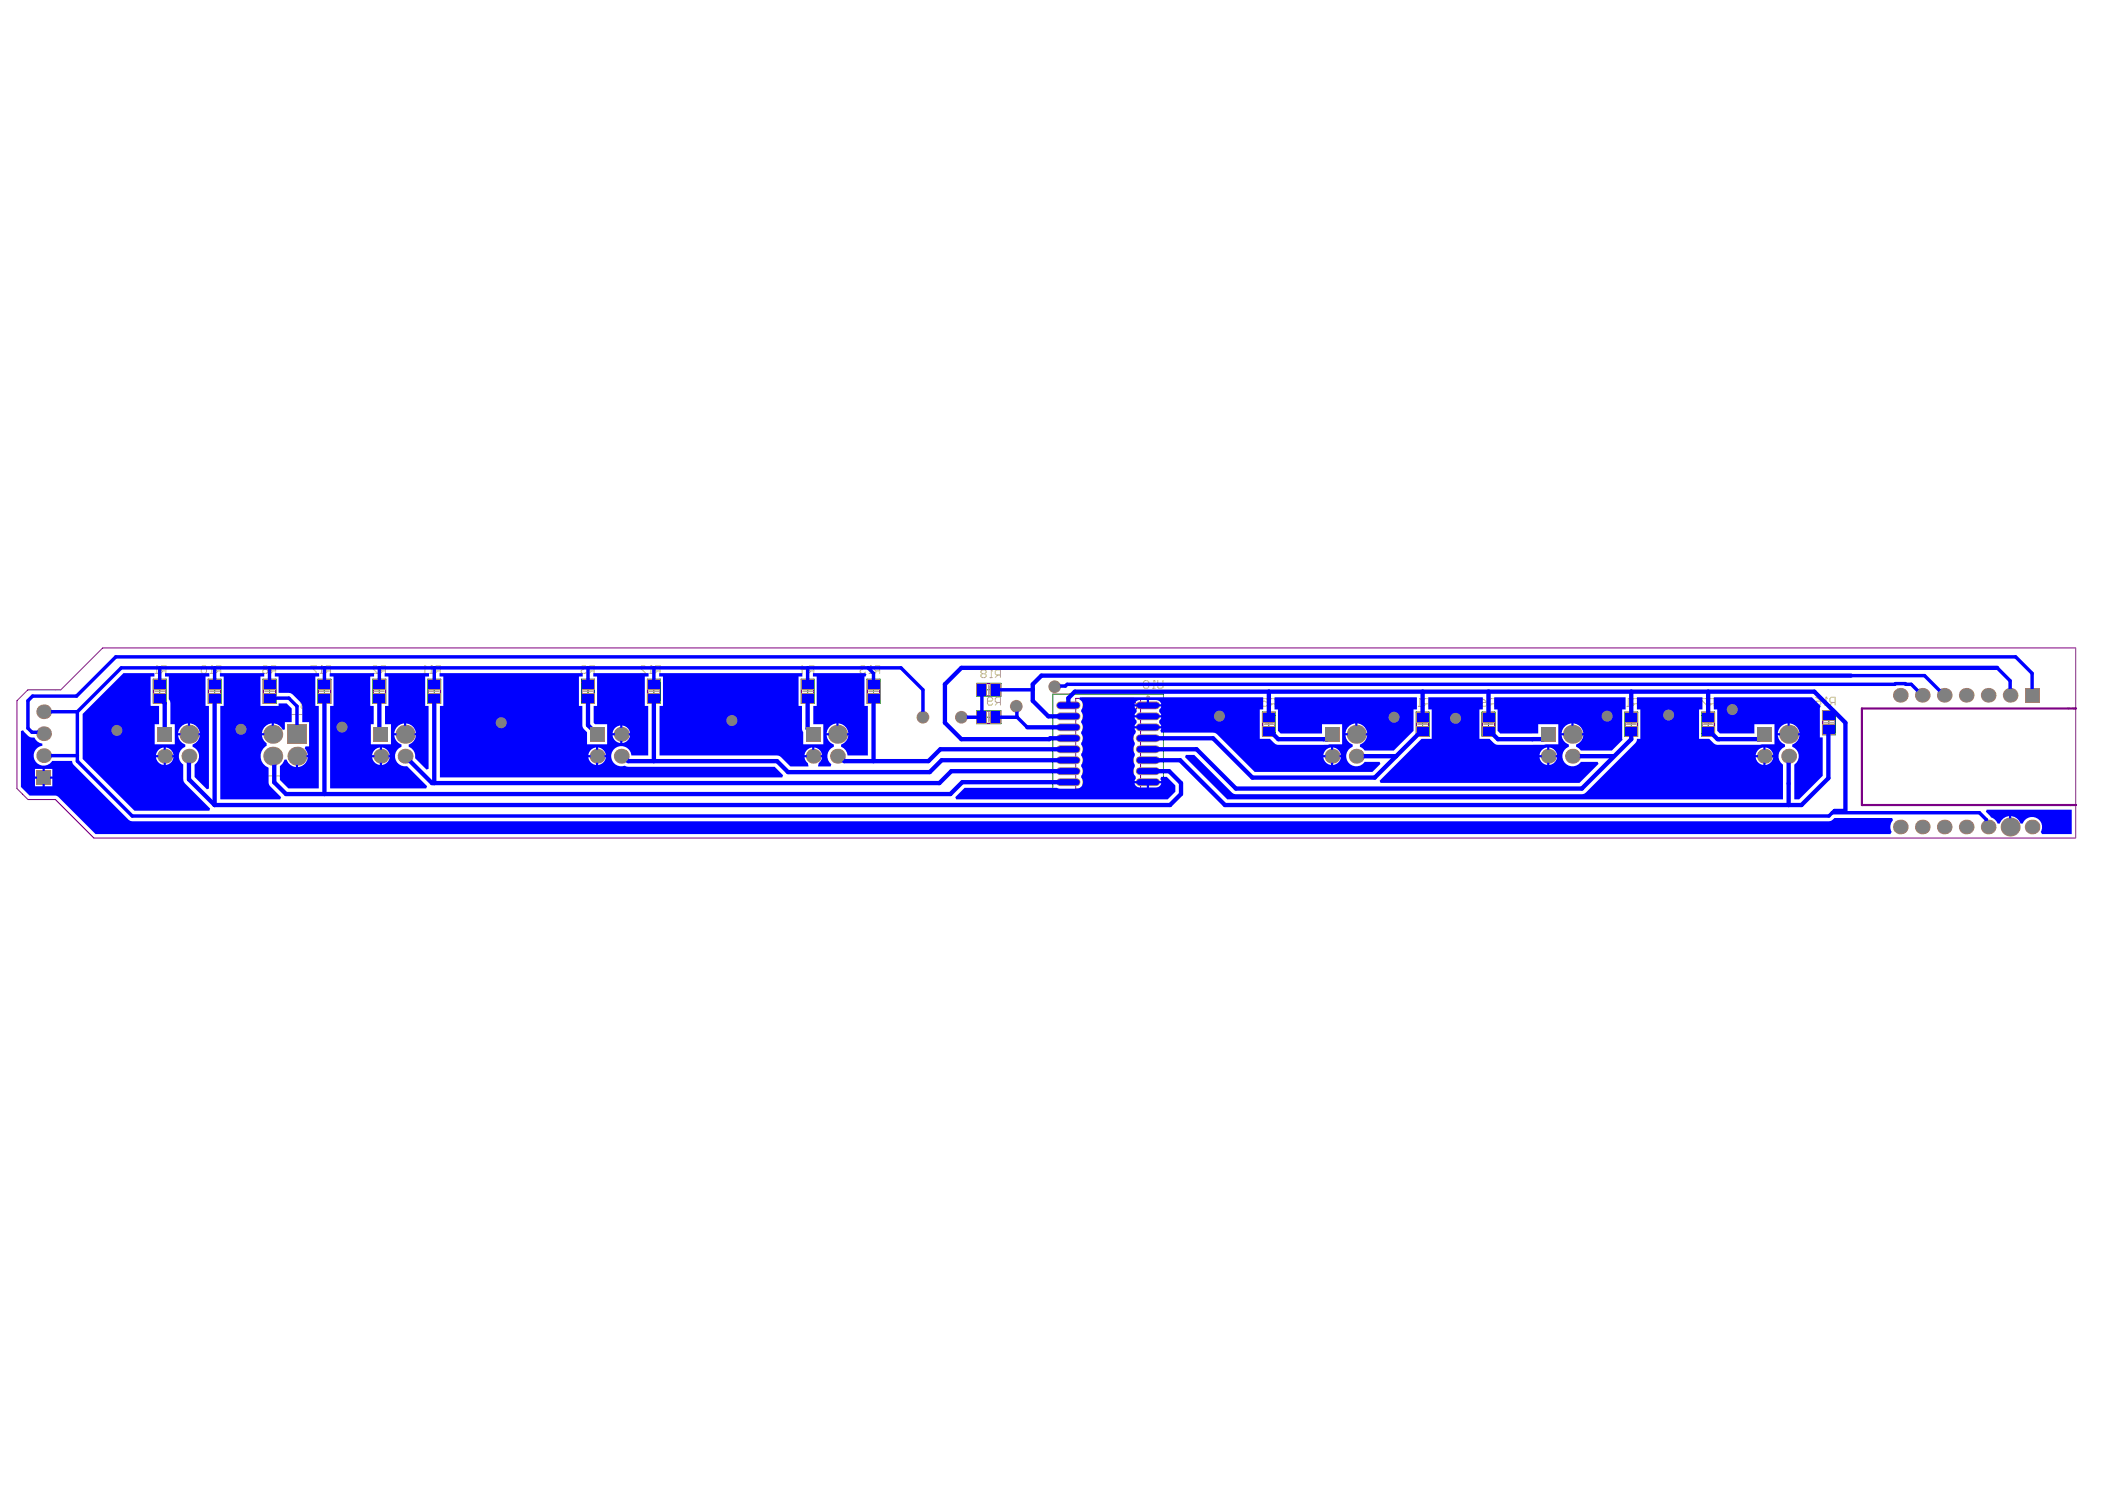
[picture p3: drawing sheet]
<svg xmlns="http://www.w3.org/2000/svg" width="297mm" height="210mm" viewBox="0 0 297 210" stroke-linecap="round" stroke-linejoin="round" font-family="sans-serif">
<g fill="none" stroke="#008000" stroke-width=".14">
<path d="M21.6 95.8h1.9v3.4h-1.9zM21.9 97.5h1.2M22.5 96.9v1.2M29.4 95.8h1.8v3.4h-1.8zM29.7 97.5h1.2M30.3 96.9v1.2M37.1 95.8h1.8v3.4h-1.8zM37.4 97.5h1.2M38 96.9v1.2M44.9 95.8h1.8v3.4h-1.8zM45.2 97.5h1.2M45.8 96.9v1.2"/>
<path d="M52.6 95.8h1.8v3.4h-1.8zM52.9 97.5h1.2M53.5 96.9v1.2M60.4 95.8h1.8v3.4h-1.8zM60.7 97.5h1.2M61.3 96.9v1.2M82.1 95.8h1.8v3.4h-1.8zM82.4 97.5h1.2M83 96.9v1.2M91.4 95.8h1.8v3.4h-1.8zM91.7 97.5h1.2M92.3 96.9v1.2"/>
<path d="M113.1 95.8h1.8v3.4h-1.8zM113.4 97.5h1.2M114 96.9v1.2M122.3 95.8h1.9v3.4h-1.9zM122.7 97.5h1.2M123.3 96.9v1.2M137.8 96.4h3.4v1.8h-3.4zM138.9 97.3h1.2M139.5 96.7v1.2M148.6 97.9h15.6v14h-15.6zM137.8 100.3h3.4v1.8h-3.4zM138.9 101.2h1.2"/>
<path d="M139.5 100.6v1.2M155.8 104.9h1.2M156.4 104.3v1.2M178.1 100.4h1.9v3.5h-1.9zM178.4 102.2h1.3M179.1 101.5v1.3M199.8 100.4h1.9v3.5h-1.9zM200.1 102.2h1.3M200.7 101.5v1.3M209.1 100.4h1.9v3.5h-1.9zM209.4 102.2h1.3M210 101.5v1.3"/>
<path d="M229.3 100.4h1.8v3.5h-1.8zM229.6 102.2h1.2M230.2 101.5v1.3M240.1 100.4h1.9v3.5h-1.9zM240.4 102.2h1.2M241 101.5v1.3M257.2 100.2h1.8v3.5h-1.8zM257.5 102h1.2M258.1 101.3v1.3"/>
</g>
<g fill="none" stroke="#800080" stroke-width=".14">
<path d="M21.7 96.2h1.7v2.6h-1.7zM29.4 96.2h1.7v2.6h-1.7zM37.2 96.2h1.7v2.6h-1.7zM44.9 96.2h1.7v2.6h-1.7zM52.7 96.2h1.7v2.6h-1.7zM60.4 96.2h1.7v2.6h-1.7zM82.1 96.2h1.7v2.6h-1.7zM91.4 96.2h1.7v2.6h-1.7zM113.1 96.2h1.7v2.6h-1.7zM122.4 96.2h1.7v2.6h-1.7zM138.2 96.5h2.6v1.7h-2.6zM151.8 98.5h9.1v12.8h-9.1z"/>
<path d="M292.8 91.4h-278.3l-5.9 5.9h-4.7l-1.5 1.6v12.3l1.5 1.6h3.9l5.4 5.4h279.6M292.9 91.4v26.8M138.2 100.3h2.6v1.7h-2.6zM178.2 100.8h1.7v2.7h-1.7zM199.9 100.8h1.7v2.7h-1.7zM209.2 100.8h1.7v2.7h-1.7zM229.3 100.8h1.7v2.7h-1.7zM240.2 100.8h1.7v2.7h-1.7zM257.2 100.6h1.7v2.7h-1.7z"/>
<circle cx="159.8" cy="99.6" r=".61"/>
</g>
<path d="M293 99.9h-30.3v13.7h30.3" fill="none" stroke="#800080" stroke-width=".31"/>
<g fill="#a57f6f">
<circle cx="235.5" cy="100.9" r=".9"/>
<circle cx="244.4" cy="100.1" r=".9"/>
<circle cx="226.8" cy="101" r=".9"/>
<circle cx="205.4" cy="101.3" r=".9"/>
<circle cx="196.7" cy="101.2" r=".9"/>
<circle cx="172.1" cy="101" r=".9"/>
<circle cx="16.5" cy="103" r=".9"/>
<circle cx="34" cy="102.9" r=".9"/>
<circle cx="48.3" cy="102.6" r=".9"/>
<circle cx="70.7" cy="102" r=".9"/>
<circle cx="103.3" cy="101.6" r=".9"/>
<circle cx="135.7" cy="101.2" r=".9"/>
<circle cx="148.8" cy="96.9" r=".9"/>
<circle cx="143.4" cy="99.6" r=".9"/>
<circle cx="130.2" cy="101.2" r=".9"/>
<circle cx="6.2" cy="106.6" r="1.04"/>
<circle cx="6.2" cy="103.5" r="1.04"/>
<circle cx="23.2" cy="106.7" r="1.05"/>
<circle cx="6.2" cy="100.4" r="1.04"/>
<circle cx="26.7" cy="106.7" r="1.05"/>
<circle cx="26.7" cy="103.6" r="1.34"/>
<circle cx="38.5" cy="106.7" r="1.34"/>
<circle cx="38.5" cy="103.6" r="1.34"/>
<circle cx="41.9" cy="106.7" r="1.34"/>
<circle cx="53.7" cy="106.7" r="1.05"/>
<circle cx="57.2" cy="106.7" r="1.05"/>
<circle cx="57.2" cy="103.6" r="1.34"/>
<circle cx="84.3" cy="106.7" r="1.05"/>
<circle cx="87.7" cy="106.7" r="1.05"/>
<circle cx="87.7" cy="103.6" r="1.05"/>
<circle cx="114.8" cy="106.7" r="1.05"/>
<circle cx="118.2" cy="106.7" r="1.05"/>
<circle cx="118.2" cy="103.6" r="1.34"/>
<circle cx="188" cy="106.7" r="1.05"/>
<circle cx="191.4" cy="103.6" r="1.34"/>
<circle cx="191.4" cy="106.7" r="1.05"/>
<circle cx="218.5" cy="106.7" r="1.05"/>
<circle cx="221.9" cy="106.7" r="1.05"/>
<circle cx="221.9" cy="103.6" r="1.34"/>
<circle cx="249" cy="106.7" r="1.05"/>
<circle cx="252.4" cy="106.7" r="1.05"/>
<circle cx="252.4" cy="103.6" r="1.34"/>
<circle cx="268.2" cy="98.1" r="1.04"/>
<circle cx="268.2" cy="116.7" r="1.04"/>
<circle cx="271.3" cy="98.1" r="1.04"/>
<circle cx="271.3" cy="116.7" r="1.04"/>
<circle cx="274.4" cy="98.1" r="1.04"/>
<circle cx="274.4" cy="116.7" r="1.04"/>
<circle cx="277.5" cy="98.1" r="1.04"/>
<circle cx="277.5" cy="116.7" r="1.04"/>
<circle cx="280.6" cy="98.1" r="1.04"/>
<circle cx="280.6" cy="116.7" r="1.04"/>
<circle cx="283.7" cy="116.7" r="1.34"/>
<circle cx="283.7" cy="98.1" r="1.04"/>
<circle cx="286.8" cy="116.7" r="1.04"/>
</g>
<g fill="#a57f6f">
<path d="M22.2 102.5h2.1v2.1h-2.1z" fill-rule="evenodd"/>
<path d="M5.1 108.7h2.1v2h-2.1z" fill-rule="evenodd"/>
<path d="M40.6 102.2h2.7v2.7h-2.7z" fill-rule="evenodd"/>
<path d="M52.7 102.5h2.1v2.1h-2.1z" fill-rule="evenodd"/>
<path d="M83.2 102.5h2.1v2.1h-2.1z" fill-rule="evenodd"/>
<path d="M113.7 102.5h2.1v2.1h-2.1z" fill-rule="evenodd"/>
<path d="M186.9 102.5h2.1v2.1h-2.1z" fill-rule="evenodd"/>
<path d="M217.4 102.5h2.1v2.1h-2.1z" fill-rule="evenodd"/>
<path d="M247.9 102.5h2.1v2.1h-2.1z" fill-rule="evenodd"/>
<path d="M285.7 97h2.1v2.1h-2.1z" fill-rule="evenodd"/>
<path d="M137.8 100.3h1.5v1.8h-1.5z" fill-rule="evenodd"/>
<path d="M139.8 100.3h1.4v1.8h-1.4z" fill-rule="evenodd"/>
<path d="M137.8 96.4h1.5v1.8h-1.5z" fill-rule="evenodd"/>
<path d="M139.8 96.4h1.4v1.8h-1.4z" fill-rule="evenodd"/>
<path d="M21.6 97.7h1.9v1.5h-1.9z" fill-rule="evenodd"/>
<path d="M21.6 95.8h1.9v1.5h-1.9z" fill-rule="evenodd"/>
<path d="M29.4 97.7h1.8v1.5h-1.8z" fill-rule="evenodd"/>
<path d="M29.4 95.8h1.8v1.5h-1.8z" fill-rule="evenodd"/>
<path d="M37.1 97.7h1.9v1.5h-1.9z" fill-rule="evenodd"/>
<path d="M37.1 95.8h1.9v1.5h-1.9z" fill-rule="evenodd"/>
<path d="M44.9 97.7h1.8v1.5h-1.8z" fill-rule="evenodd"/>
<path d="M44.9 95.8h1.8v1.5h-1.8z" fill-rule="evenodd"/>
<path d="M52.6 97.7h1.8v1.5h-1.8z" fill-rule="evenodd"/>
<path d="M52.6 95.8h1.8v1.5h-1.8z" fill-rule="evenodd"/>
<path d="M60.4 97.7h1.8v1.5h-1.8z" fill-rule="evenodd"/>
<path d="M60.4 95.8h1.8v1.5h-1.8z" fill-rule="evenodd"/>
<path d="M82.1 97.7h1.8v1.5h-1.8z" fill-rule="evenodd"/>
<path d="M82.1 95.8h1.8v1.5h-1.8z" fill-rule="evenodd"/>
<path d="M91.4 97.7h1.8v1.5h-1.8z" fill-rule="evenodd"/>
<path d="M91.4 95.8h1.8v1.5h-1.8z" fill-rule="evenodd"/>
<path d="M113 97.7h1.9v1.5h-1.9z" fill-rule="evenodd"/>
<path d="M113 95.8h1.9v1.5h-1.9z" fill-rule="evenodd"/>
<path d="M122.3 97.7h1.9v1.5h-1.9z" fill-rule="evenodd"/>
<path d="M122.3 95.8h1.9v1.5h-1.9z" fill-rule="evenodd"/>
<path d="M178.1 102.4h1.9v1.5h-1.9z" fill-rule="evenodd"/>
<path d="M178.1 100.4h1.9v1.5h-1.9z" fill-rule="evenodd"/>
<path d="M199.8 102.4h1.9v1.5h-1.9z" fill-rule="evenodd"/>
<path d="M199.8 100.4h1.9v1.5h-1.9z" fill-rule="evenodd"/>
<path d="M257.2 102.2h1.8v1.5h-1.8z" fill-rule="evenodd"/>
<path d="M257.2 100.2h1.8v1.5h-1.8z" fill-rule="evenodd"/>
<path d="M240.1 102.4h1.9v1.5h-1.9z" fill-rule="evenodd"/>
<path d="M240.1 100.4h1.9v1.5h-1.9z" fill-rule="evenodd"/>
<path d="M209.1 102.4h1.9v1.5h-1.9z" fill-rule="evenodd"/>
<path d="M209.1 100.4h1.9v1.5h-1.9z" fill-rule="evenodd"/>
<path d="M229.3 102.4h1.8v1.5h-1.8z" fill-rule="evenodd"/>
<path d="M229.3 100.4h1.8v1.5h-1.8z" fill-rule="evenodd"/>
</g>
<g fill="none" stroke="#a57f6f" stroke-width="1.1">
<path d="M149.6 99.5h2.3M160.8 99.5h2.3M149.6 101h2.3M149.6 102.6h2.3M149.6 104.1h2.3M149.6 105.7h2.3M149.6 107.2h2.3M149.6 108.8h2.3M149.6 110.3h2.3M160.8 101h2.3M160.8 102.6h2.3M160.8 104.1h2.3"/>
<path d="M160.8 105.7h2.3M160.8 107.2h2.3M160.8 108.8h2.3M160.8 110.3h2.3"/>
</g>
<g fill="#800000">
<path d="M137.9 100.4h1.3v1.6h-1.3z" fill-rule="evenodd"/>
<path d="M139.9 100.4h1.2v1.6h-1.2z" fill-rule="evenodd"/>
<path d="M137.9 96.5h1.3v1.6h-1.3z" fill-rule="evenodd"/>
<path d="M139.9 96.5h1.2v1.6h-1.2z" fill-rule="evenodd"/>
<path d="M21.7 97.9h1.6v1.2h-1.6z" fill-rule="evenodd"/>
<path d="M21.7 95.9h1.6v1.2h-1.6z" fill-rule="evenodd"/>
<path d="M29.5 97.9h1.6v1.2h-1.6z" fill-rule="evenodd"/>
<path d="M29.5 95.9h1.6v1.2h-1.6z" fill-rule="evenodd"/>
<path d="M37.2 97.9h1.6v1.2h-1.6z" fill-rule="evenodd"/>
<path d="M37.2 95.9h1.6v1.2h-1.6z" fill-rule="evenodd"/>
<path d="M45 97.9h1.6v1.2h-1.6z" fill-rule="evenodd"/>
<path d="M45 95.9h1.6v1.2h-1.6z" fill-rule="evenodd"/>
<path d="M52.7 97.9h1.6v1.2h-1.6z" fill-rule="evenodd"/>
<path d="M52.7 95.9h1.6v1.2h-1.6z" fill-rule="evenodd"/>
<path d="M60.5 97.9h1.6v1.2h-1.6z" fill-rule="evenodd"/>
<path d="M60.5 95.9h1.6v1.2h-1.6z" fill-rule="evenodd"/>
<path d="M82.2 97.9h1.6v1.2h-1.6z" fill-rule="evenodd"/>
<path d="M82.2 95.9h1.6v1.2h-1.6z" fill-rule="evenodd"/>
<path d="M91.5 97.9h1.6v1.2h-1.6z" fill-rule="evenodd"/>
<path d="M91.5 95.9h1.6v1.2h-1.6z" fill-rule="evenodd"/>
<path d="M113.2 97.9h1.6v1.2h-1.6z" fill-rule="evenodd"/>
<path d="M113.2 95.9h1.6v1.2h-1.6z" fill-rule="evenodd"/>
<path d="M122.5 97.9h1.6v1.2h-1.6z" fill-rule="evenodd"/>
<path d="M122.5 95.9h1.6v1.2h-1.6z" fill-rule="evenodd"/>
<path d="M178.3 102.5h1.5v1.2h-1.5z" fill-rule="evenodd"/>
<path d="M178.3 100.6h1.5v1.2h-1.5z" fill-rule="evenodd"/>
<path d="M200 102.5h1.5v1.2h-1.5z" fill-rule="evenodd"/>
<path d="M200 100.6h1.5v1.2h-1.5z" fill-rule="evenodd"/>
<path d="M257.3 102.3h1.6v1.2h-1.6z" fill-rule="evenodd"/>
<path d="M257.3 100.4h1.6v1.2h-1.6z" fill-rule="evenodd"/>
<path d="M240.2 102.5h1.6v1.2h-1.6z" fill-rule="evenodd"/>
<path d="M240.2 100.6h1.6v1.2h-1.6z" fill-rule="evenodd"/>
<path d="M209.3 102.5h1.5v1.2h-1.5z" fill-rule="evenodd"/>
<path d="M209.3 100.6h1.5v1.2h-1.5z" fill-rule="evenodd"/>
<path d="M229.4 102.5h1.6v1.2h-1.6z" fill-rule="evenodd"/>
<path d="M229.4 100.6h1.6v1.2h-1.6z" fill-rule="evenodd"/>
</g>
<g fill="none" stroke="#800000" stroke-width=".85">
<path d="M149.6 99.5h2.3M160.8 99.5h2.3M149.6 101h2.3M149.6 102.6h2.3M149.6 104.1h2.3M149.6 105.7h2.3M149.6 107.2h2.3M149.6 108.8h2.3M149.6 110.3h2.3M160.8 101h2.3M160.8 102.6h2.3M160.8 104.1h2.3"/>
<path d="M160.8 105.7h2.3M160.8 107.2h2.3M160.8 108.8h2.3M160.8 110.3h2.3"/>
</g>
<g fill="none" stroke="#c0c073" stroke-width=".14">
<path d="M21.9 95h.4M22.1 93.9h.1M22.1 93.9l.2 .2M22.1 93.9v1.1M23 94.6l-.3 .4M23.4 94.6h-.5l-.2-.2v-.3l.2-.2h.5v1.1M28.4 94.1l.2-.2h.4l.1 .2v.7l-.1 .2h-.4l-.2-.2zM29.7 95h.4M29.9 93.9h.1M29.9 93.9l.2 .2M29.9 93.9v1.1M30.8 94.6l-.4 .4"/>
<path d="M31.1 94.6h-.5l-.2-.2v-.3l.2-.2h.5v1.1M37.2 94.4l-.1-.1v-.2l.1-.2h.4l.2 .2v.2l-.2 .1M37.2 94.4l-.1 .2v.2l.1 .2h.4l.2-.2v-.2l-.2-.2M37.2 94.4h.4M38.5 94.6l-.3 .4M38.9 94.6h-.6l-.1-.2v-.3l.1-.2h.6v1.1M42.7 99.4l-.2 .2v.2l.2 .2h.3l.2-.2v-.2l-.2-.2M42.7 99.4l-.2-.2v-.1l.2-.2h.3l.2 .2v.1l-.2 .2M42.7 99.4h.3M43.6 98.9v.9l.2 .2h.3l.2-.2v-.9M44.6 93.9h-.7v.2l.7 .7v.2M45.2 95h.3"/>
<path d="M45.4 93.9h.1M45.4 93.9l.1 .2M45.4 93.9v1.1M46.3 94.6l-.4 .4M46.6 94.6h-.5l-.2-.2v-.3l.2-.2h.5v1.1M53.3 94.1l-.2-.2h-.4l-.1 .2v.2l.7 .7h-.7M54 94.6l-.3 .4M54.4 94.6h-.6l-.1-.2v-.3l.1-.2h.6v1.1M59.8 95h.3M59.9 93.9h.1M59.9 93.9v1.1M59.9 93.9l.2 .2"/>
<path d="M60.7 95h.3M60.9 93.9h.1M60.9 93.9l.1 .2M60.9 93.9v1.1M61.8 94.6l-.4 .4M62.1 94.6h-.5l-.2-.2v-.3l.2-.2h.5v1.1M82 94.3h.1M82 94.3l.2 .1M82.2 94.4l-.2 .2v.2l.2 .2h.4l.1-.2M82.2 94.4h.2M82.7 94.1l-.1-.2h-.4l-.2 .2v.2M83.5 94.6l-.4 .4"/>
<path d="M83.8 94.6h-.5l-.2-.2v-.3l.2-.2h.5v1.1M91.1 94.1l-.2-.2h-.3l-.2 .2v.2l.7 .7h-.7M91.7 95h.3M91.9 93.9h.1M91.9 93.9l.1 .2M91.9 93.9v1.1M92.8 94.6l-.4 .4M93.1 94.6h-.5l-.2-.2v-.3l.2-.2h.5v1.1M113 94.4h.7l-.5-.5v1.1M114.5 94.6l-.4 .4M114.8 94.6h-.5l-.2-.2v-.3l.2-.2h.5v1.1M121.4 94.3h.1"/>
<path d="M121.4 94.3l.2 .1M121.6 94.4l-.2 .2v.2l.2 .2h.3l.2-.2M121.6 94.4h.1M122.1 94.1l-.2-.2h-.3l-.2 .2v.2M122.7 95h.3M122.8 93.9h.1M122.8 93.9l.2 .2M122.8 93.9v1.1M123.8 94.6l-.4 .4M124.1 94.6h-.5l-.2-.2v-.3l.2-.2h.5v1.1M138.6 95l-.2-.1v-.2l.2-.2h.4l.2 .2v.2l-.2 .1M138.6 95l-.2 .2v.2l.2 .2h.4l.2-.2v-.2l-.2-.2"/>
<path d="M138.6 95h.4M139.3 98.9h.6l.2-.2v-.2l-.2-.1h-.4l-.2 .1v.8l.2 .2h.4l.2-.2M139.7 95.6h.4M139.9 94.5h.1M139.9 94.5l.2 .2M139.9 94.5v1.1M140.8 95.2l-.4 .4M140.8 99.1l-.4 .4M141.2 95.2h-.6l-.2-.2v-.3l.2-.2h.6v1.1M141.2 99.1h-.6l-.2-.2v-.4l.2-.1h.6v1.1M161.4 96.2l.1-.2h.4l.2 .2v.7l-.2 .2h-.4l-.1-.2zM162.6 97.1h.4"/>
<path d="M162.8 96h.1M162.8 96v1.1M162.8 96l.2 .2M163.4 96v.9l.2 .2h.3l.2-.2v-.9M178.1 98.5h.7v.6l-.3-.2h-.2l-.2 .2v.4l.2 .1h.3l.2-.1M179.5 99.3l-.3 .3M179.9 99.3h-.5l-.2-.2v-.4l.2-.2h.5v1.1M198.9 99.1h.7l-.6-.6v1.1M200.1 99.6h.4M200.3 98.5h.1M200.3 98.5l.2 .2M200.3 98.5v1.1"/>
<path d="M201.2 99.3l-.3 .3M201.6 99.3h-.5l-.2-.2v-.4l.2-.2h.5v1.1M209.1 99.3l.2-.2h.5v.4l-.2 .1h-.3l-.2-.1zM209.1 98.5l.3 .2 .4 .4M210.5 99.3l-.3 .3M210.9 99.3h-.5l-.2-.2v-.4l.2-.2h.5v1.1M228.3 98.5h.7v.6l-.5-.2-.2 .2v.4l.2 .1h.4l.1-.1M229.6 99.6h.4M229.8 98.5h.1M229.8 98.5l.2 .2M229.8 98.5v1.1M230.7 99.3l-.4 .3"/>
<path d="M231.1 99.3h-.6l-.2-.2v-.4l.2-.2h.6v1.1M240.8 98.5h-.7v.2l.7 .8v.1M241.5 99.3l-.3 .3M241.9 99.3h-.5l-.2-.2v-.4l.2-.2h.5v1.1M256.2 99.1l.2-.2h.5v.4l-.1 .2h-.4l-.2-.2zM256.2 98.4l.4 .1 .3 .4M257.5 99.5h.3M257.7 98.4h.1M257.7 98.4l.1 .1M257.7 98.4v1.1M258.6 99.1l-.4 .4M258.9 99.1h-.5l-.2-.2v-.4l.2-.1h.5v1.1"/>
<path d="M36 100.8h3.7v.6h1v-.6h3.7v8.7h-3.7v-.7h-1v.7h-3.7z"/>
</g>
<g fill="none" stroke="#c0c073" stroke-width=".24">
<path d="M21.9 97.5h1.3M29.6 97.5h1.4M37.4 97.5h1.3M45.1 97.5h1.4M52.9 97.5h1.3M60.6 97.5h1.3M82.3 97.5h1.3M91.6 97.5h1.3M113.3 97.5h1.3M122.6 97.5h1.3M139.5 96.6v1.4M152.8 98.5h7.1v12.8h-7.1z"/>
<path d="M139.5 100.5v1.3M178.4 102.2h1.3M200.1 102.2h1.3M209.4 102.2h1.3M229.5 102.2h1.4M240.4 102.2h1.3M257.4 102h1.4"/>
</g>
<circle cx="162" cy="98.4" r=".15" fill="none" stroke="#c0c073" stroke-width=".3"/>
<circle cx="158.7" cy="99.7" r=".37" fill="none" stroke="#c0c073" stroke-width=".73"/>
<g fill="#00f">
<path d="M280.3 114.2h12v3.5h-4.1l-.2-.4a1.41 1.41 0 0 0-.7-1.9 1.41 1.41 0 0 0-1.9 .8h-.3a1.49 1.49 0 0 0-1.3-1.1v1.6h-.3v-1.6a1.49 1.49 0 0 0-1.3 1.1h-.3a1.33 1.33 0 0 0-.9-.9l-.8-.8z"/>
<path d="M93 95h20.2v.4h-.5v4.2h.5v3.2l.1 .5v1.7h2.9v-2.8h-1.4v-2.6h.4v-4.2h-.5v-.4h7.4l.2 .1-.2 .3h-.1v4.2h.5v7h-2.9a1.39 1.39 0 0 0-.9-1.3v-.3a1.5 1.5 0 0 0 1-1.3h-3.1a1.5 1.5 0 0 0 1.1 1.3v.3a1.42 1.42 0 0 0-.4 2.5l-.1 .3h-1.7v-.4l.4-.5 .1-.4h-2.5l.1 .4 .4 .5 .1 .4h-2.6l-1.3-1.3-.6-.2h-16.5v-7h.5v-4.2h-.6zM118.3 102v1.4h1.4a1.52 1.52 0 0 0-1.4-1.4zM117 102.6l-.4 .8h1.4v-1.4a1.5 1.5 0 0 0-1 .6zM114.9 105.4v1.1h1.1a1.25 1.25 0 0 0-1.1-1.1zM113.8 105.9l-.3 .6h1.1v-1.1l-.3 .1z"/>
<path d="M201.5 98.4h7.7v1.7h-.4v4.1h1.4a1.52 1.52 0 0 0 1.2 .9l8.5-.1v-2.8h-2.8v1.3h-5.4l-.4-.4v-3h-.5v-1.7h18.6v1.7h-.5l.1 4.3-1.5 1.5h-4.4l-.3-.4-.4-.2v-.3a1.5 1.5 0 0 0 1-1.3h-3a1.5 1.5 0 0 0 1 1.3v.3a1.42 1.42 0 0 0-.6 2.3 1.42 1.42 0 0 0 2.3-.1h2.3l.2 .3-2.7 2.6h-28.1l-.1-.3 5.9-5.9h1.4v-4.1h-.5zM222 102v1.4h1.4a1.52 1.52 0 0 0-1.4-1.4zM220.7 102.6l-.3 .8h1.3v-1.4a1.5 1.5 0 0 0-1 .6zM218.6 105.4v1.1h1.1a1.25 1.25 0 0 0-1.1-1.1zM217.5 105.9l-.3 .6h1.1v-1.1l-.3 .1zM218.6 106.8v1.1a1.25 1.25 0 0 0 1.1-1.1zM217.2 106.8a1.25 1.25 0 0 0 1.1 1.1v-1.1z"/>
<path d="M62 95h20.2v.4h-.5v4.2h.5v2.7a1.27 1.27 0 0 0 .6 1v1.7h2.9v-2.8h-1.7l-.2-.2v-2.4h.5v-4.2h-.6v-.4h7.8v.4h-.5v4.2h.5v7h-2.4a1.43 1.43 0 0 0-1.7-1.3 1.43 1.43 0 0 0-1.1 1.7 1.43 1.43 0 0 0 1.9 1l.4 .2h20.7l1.2 1.2-.1 .3h-48.3v-10.1h.5v-4.2h-.6zM87.8 102.3v1.1h1.1a1.25 1.25 0 0 0-1.1-1.1zM86.7 102.8l-.3 .6h1.1v-1.1l-.3 .1zM87.8 103.7v1.1a1.25 1.25 0 0 0 1.1-1.1zM86.4 103.7a1.25 1.25 0 0 0 1.1 1.1v-1.1zM84.4 105.4v1.1h1.1a1.25 1.25 0 0 0-1.1-1.1zM83.3 105.9l-.3 .6h1.1v-1.1l-.3 .1zM84.4 106.8v1.1a1.25 1.25 0 0 0 1.1-1.1zM83 106.8a1.25 1.25 0 0 0 1.1 1.1v-1.1z"/>
<path d="M167.3 106.5h1.2l5.3 5.3 .6 .2h48.8l.6-.2 7-7 .2-.6h.5v-4.1h-.5v-1.7h9.2v1.7h-.4v4.1h1.4a1.52 1.52 0 0 0 1.2 .9l8-.1v-2.8h-2.8v1.3h-4.9l-.4-.4v-3h-.5v-1.7h13.9l1.2 1.2-.1 .3v4.1h.4v5.4l-3.3 3.4h-.7v-5a1.42 1.42 0 0 0-.3-2.5v-.3a1.5 1.5 0 0 0 1-1.3h-3a1.5 1.5 0 0 0 1 1.3v.3a1.42 1.42 0 0 0-.3 2.5v5h-78.4l-6-6zM252.6 102v1.4h1.3a1.52 1.52 0 0 0-1.3-1.4zM251.2 102.6l-.3 .8h1.3v-1.4a1.5 1.5 0 0 0-1 .6zM249.1 105.4v1.1h1.1a1.25 1.25 0 0 0-1.1-1.1zM248 105.9l-.3 .6h1.1v-1.1l-.3 .1zM249.1 106.8v1.1a1.25 1.25 0 0 0 1.1-1.1zM247.7 106.8a1.25 1.25 0 0 0 1.1 1.1v-1.1z"/>
<path d="M134.8 112.5l1.3-1.4h13l.5 .2h2.3a.92 .92 0 0 0 .9-.6 .92 .92 0 0 0-.2-1v-.3a.92 .92 0 0 0 0-1.3v-.2a.92 .92 0 0 0 0-1.3v-.3a.92 .92 0 0 0 0-1.3v-.2a.92 .92 0 0 0 0-1.3v-.3a.92 .92 0 0 0 0-1.3v-.2a.92 .92 0 0 0 0-1.3v-.2a.91 .91 0 0 0-.3-1.5l.1-.3h25.9v1.7h-.5v4.1h1.4a1.52 1.52 0 0 0 1.2 .9l9-.1v-2.8h-2.8v1.3h-5.9l-.4-.4v-3h-.4v-1.7h20v1.7h-.4v3l-2.8 2.8h-4.1l-.3-.4-.4-.2v-.3a1.5 1.5 0 0 0 1-1.3h-3a1.5 1.5 0 0 0 1 1.3v.3a1.42 1.42 0 0 0-.6 2.3 1.42 1.42 0 0 0 2.3-.1h2.1l.1 .3-1.1 1.1h-16.6l-5.4-5.3-.3-.2-7.5-.1-.2-.3 .2-.2h-3.8l.1 .3a.55 .55 0 0 1-.2 .6 1.27 1.27 0 0 0 .1 1.2 1.35 1.35 0 0 0 0 1.6 1.35 1.35 0 0 0 0 1.5l-.1 .3a.91 .91 0 0 0 .2 1.2l.1 .3-.2 .4h3.8l-.2-.3 .2-.3h.7l1.3 1.2v.9l-1.1 1.1h-29.9zM162.1 98.7v.6h1.8a.72 .72 0 0 0-.8-.6zM160.3 99l-.2 .3h1.7v-.6h-1zM160.1 99.7l.3 .4v.4l-.3 .4h3.8l-.3-.4v-.4l.3-.4zM160.1 101.2l.3 .4v.4l-.3 .4h3.8l-.3-.4v-.4l.3-.4zM191.5 102v1.4h1.4a1.52 1.52 0 0 0-1.4-1.4zM190.2 102.6l-.3 .8h1.3v-1.4a1.5 1.5 0 0 0-1 .6zM188.1 105.4v1.1h1.1a1.25 1.25 0 0 0-1.1-1.1zM187 105.9l-.3 .6h1.1v-1.1l-.3 .1zM188.1 106.8v1.1a1.25 1.25 0 0 0 1.1-1.1zM186.7 106.8a1.25 1.25 0 0 0 1.1 1.1v-1.1zM162.1 110.5v.6h1a.72 .72 0 0 0 .8-.6zM160.1 110.5a.71 .71 0 0 0 .7 .6h1v-.6z"/>
<path d="M38.8 95h6.2v.4h-.5v4.2h.5v11.6h-4.3l-1.2-1.2v-1.9l.4-.4 .2-.5h.4a1.5 1.5 0 0 0 1.3 1v-1.5h.1v-.2h1.5l-.1-.4-.3-.5 .1-.3h.5v-3.4h-.9l-.1-2.6-1.3-1.3-.5-.3h-1.5v-2.3h-.5zM42.1 106.8v1.4a1.52 1.52 0 0 0 1.3-1.4z"/>
<path d="M46.5 95h6.3v.4h-.6v4.2h.5v2.6h-.4v2.8h2.9v-2.8h-.9v-2.6h.5v-4.2h-.5v-.4h6.2v.4h-.5v4.2h.5v8.8l-.3 .2-1.6-1.7a1.4 1.4 0 0 0-.9-1.6v-.3a1.5 1.5 0 0 0 1-1.3h-3.1a1.5 1.5 0 0 0 1.1 1.3v.3a1.42 1.42 0 0 0-.9 1.8 1.42 1.42 0 0 0 1.6 1l2.9 2.8-.2 .3h-13.5v-11.6h.5v-4.2h-.6zM57.3 102v1.4h1.4a1.52 1.52 0 0 0-1.4-1.4zM55.9 102.6l-.3 .8h1.4v-1.4a1.5 1.5 0 0 0-1.1 .6zM53.9 105.4v1.1h1.1a1.25 1.25 0 0 0-1.1-1.1zM52.8 105.9l-.3 .6h1.1v-1.1l-.3 .1zM53.9 106.8v1.1a1.25 1.25 0 0 0 1.1-1.1zM52.5 106.8a1.25 1.25 0 0 0 1.1 1.1v-1.1z"/>
<path d="M31 95h6.3v.4h-.5v4.2h2.5v-.4h1.2l.7 .7v2h-1v1h-.3a1.5 1.5 0 0 0-1.3-.9v1.6h-.1v.1h-1.5a1.47 1.47 0 0 0 .6 1.1v.4a1.7 1.7 0 0 0-.8 1.6 1.7 1.7 0 0 0 1.1 1.5v2.3l.2 .3 1.6 1.6-.2 .3h-8.4v-13.2h.5v-4.2h-.6zM37.3 102.6l-.3 .8h1.3v-1.4a1.5 1.5 0 0 0-1 .6z"/>
<path d="M3 103.1l.3-.1a1.71 1.71 0 0 0 1.6 1 1.41 1.41 0 0 0 1.1 .9v.3a1.41 1.41 0 0 0-1 2.2 1.41 1.41 0 0 0 2.4-.1h2.8l.2 .6 7.7 7.7 .6 .3h239.4l.3-.1 .5-.4h8.1l.1 .3a1.36 1.36 0 0 0-.2 1.6l-.1 .4h-253.3l-5.5-5.4-3.8-.1-1.2-1.2zM6.3 108.5v1h1.1v-1zM4.9 108.5v1h1.1v-1zM6.3 109.8v1.1h1.1v-1.1zM4.9 109.8v1.1h1.1v-1.1z"/>
<path d="M11.7 100.7l5.7-5.7h4.4v.4h-.5v4.2h1.1v2.6h-.6v2.8h2.9v-2.8h-.7v-3l-.2-.6v-3.2h-.5v-.4h6.2v.4h-.5v4.2h.5v11.6l-.3 .1-1.7-1.7v-1.8a1.42 1.42 0 0 0-.3-2.5v-.3a1.5 1.5 0 0 0 1-1.3h-3.1a1.5 1.5 0 0 0 1.1 1.3v.3a1.42 1.42 0 0 0-.3 2.5v2.1l.1 .4 3.6 3.8-.1 .3h-10.5l-7.3-7.3zM26.8 102v1.4h1.4a1.52 1.52 0 0 0-1.4-1.4zM25.4 102.6l-.3 .8h1.4v-1.4a1.5 1.5 0 0 0-1.1 .6zM23.4 105.4v1.1h1.1a1.25 1.25 0 0 0-1.1-1.1zM22.3 105.9l-.3 .6h1.1v-1.1l-.3 .1zM23.4 106.8v1.1a1.25 1.25 0 0 0 1.1-1.1zM22 106.8a1.25 1.25 0 0 0 1.1 1.1v-1.1z"/>
</g>
<g fill="none" stroke="#00f" stroke-width=".49">
<path d="M22.5 94.2v2.3M30.3 94.2v2.3M38 98.5h2.8l1.1 1.1v4M38 94.2v2.3M45.8 94.2v2.3M53.5 94.2v2.3M61.3 94.2v2.3M83 94.2v2.3M92.3 94.2v2.3M114 94.2v2.3M122.5 94.2l.8 .8v1.5M138.6 97.3v3.9h-2.9"/>
<path d="M140.5 97.3h5.2M143.4 99.6l.1 .1v1.4M148.8 96.9l.1-.1h1.4l.3-.3h116.8l.1-.1h1.3l.1 .1h.8l1.6 1.6M261.2 95.3h10.4l2.8 2.8M281.8 94.2l1.9 1.8v2.1M286.8 98.1v-3.1l-2.4-2.3h-268.1l-5.5 5.5h-6.2l-.7 .7v3.8l.6 .6h1.5l.2 .2M6.2 106.6h4.7M6.2 100.4l-.1 .1M6.3 100.4h4.6M10.9 100.4l6.2-6.2h110l3.1 3.1v3.9M10.9 100.4v7l7.8 7.7h239.4l.8-.8h1.5M41.9 103.6h.1"/>
<path d="M143.5 101.1l-3 .1M143.5 101.1l1.5 1.5M258.5 114.6h20.8l1 1v.8l.3 .3"/>
</g>
<g fill="none" stroke="#00f" stroke-width=".61">
<path d="M22.5 98.5h.2l.5 .7v4.4M30.3 98.5v15.1M45.8 98.5v13.5M53.5 98.5v4.9l.2 .2M61.3 98.5v12M83 98.5v3.8l1.3 1.3M92.3 98.5v8.9M114 98.5v4.3l.8 .8M123.3 98.5v8.9M150.8 99.5v-1l.9-.9h104.3l4.4 4.4v12.3M179.1 97.6v3.6M200.7 97.6v3.6"/>
<path d="M210 97.6v3.6M230.2 97.6v3.6M241 97.6v3.6M261.2 95.3h-114.2l-1.3 1.2v2.4l2.2 2.1h2.9M281.8 94.2h-146.1l-2.4 2.3v5.5l2.4 2.3h12.4l.1-.2h2.6M26.7 106.7v3.2l3.6 3.7M38.5 106.7l.2 .2v3.5l1.7 1.6h93.7l1.7-1.7h15M57.2 106.7l3.8 3.8h71.6l1.6-1.7h16.6M87.7 106.7h.2l.7 .7h21l1.6 1.5h20l1.7-1.7h17.9M145 102.6h5.8M150.8 105.7h-18.1l-1.7 1.7h-11.9l-.7-.7h-.2M162 108.8h3l1.7 1.7v1.5l-1.6 1.6h-134.8"/>
<path d="M179.1 103.1h.1l1.2 1.2h6.9l.7-.7M191.4 106.7h5.6M200.7 103.1h-.1l-6.6 6.6h-17.3l-5.5-5.6h-9.2M210 103.1h.2l1.2 1.2h6.4l.7-.7M221.9 106.7h5.7M230.2 103.1v1.2l-7 6.9h-48.8l-5.5-5.5h-6.9M241 103.1h.2l1.2 1.2h5.9l.7-.7M252.4 106.7v6.9M258 103.4v6.4l-3.8 3.8h-81.3l-6.4-6.4h-4.5"/>
</g>
<g fill="#808080">
<circle cx="235.5" cy="100.9" r=".77"/>
<circle cx="244.4" cy="100.1" r=".77"/>
<circle cx="226.8" cy="101" r=".77"/>
<circle cx="205.4" cy="101.3" r=".77"/>
<circle cx="196.7" cy="101.2" r=".77"/>
<circle cx="172.1" cy="101" r=".77"/>
<circle cx="16.5" cy="103" r=".77"/>
<circle cx="34" cy="102.9" r=".77"/>
<circle cx="48.3" cy="102.6" r=".77"/>
<circle cx="70.7" cy="102" r=".77"/>
<circle cx="103.3" cy="101.6" r=".77"/>
<circle cx="135.7" cy="101.2" r=".77"/>
<circle cx="148.8" cy="96.9" r=".77"/>
<circle cx="143.4" cy="99.6" r=".77"/>
<circle cx="130.2" cy="101.2" r=".77"/>
<circle cx="6.2" cy="106.6" r=".91"/>
<circle cx="6.2" cy="103.5" r=".91"/>
<circle cx="23.2" cy="106.7" r=".93"/>
<circle cx="6.2" cy="100.4" r=".91"/>
<circle cx="26.7" cy="106.7" r=".93"/>
<circle cx="26.7" cy="103.6" r="1.22"/>
<circle cx="38.5" cy="106.7" r="1.22"/>
<circle cx="38.5" cy="103.6" r="1.22"/>
<circle cx="41.9" cy="106.7" r="1.22"/>
<circle cx="53.7" cy="106.7" r=".93"/>
<circle cx="57.2" cy="106.7" r=".93"/>
<circle cx="57.2" cy="103.6" r="1.22"/>
<circle cx="84.3" cy="106.7" r=".93"/>
<circle cx="87.7" cy="106.7" r=".93"/>
<circle cx="87.7" cy="103.6" r=".93"/>
<circle cx="114.8" cy="106.7" r=".93"/>
<circle cx="118.2" cy="106.7" r=".93"/>
<circle cx="118.2" cy="103.6" r="1.22"/>
<circle cx="188" cy="106.7" r=".93"/>
<circle cx="191.4" cy="103.6" r="1.22"/>
<circle cx="191.4" cy="106.7" r=".93"/>
<circle cx="218.5" cy="106.7" r=".93"/>
<circle cx="221.9" cy="106.7" r=".93"/>
<circle cx="221.9" cy="103.6" r="1.22"/>
<circle cx="249" cy="106.7" r=".93"/>
<circle cx="252.4" cy="106.7" r=".93"/>
<circle cx="252.4" cy="103.6" r="1.22"/>
<circle cx="268.2" cy="98.1" r=".91"/>
<circle cx="268.2" cy="116.7" r=".91"/>
<circle cx="271.3" cy="98.1" r=".91"/>
<circle cx="271.3" cy="116.7" r=".91"/>
<circle cx="274.4" cy="98.1" r=".91"/>
<circle cx="274.4" cy="116.7" r=".91"/>
<circle cx="277.5" cy="98.1" r=".91"/>
<circle cx="277.5" cy="116.7" r=".91"/>
<circle cx="280.6" cy="98.1" r=".91"/>
<circle cx="280.6" cy="116.7" r=".91"/>
<circle cx="283.7" cy="116.7" r="1.22"/>
<circle cx="283.7" cy="98.1" r=".91"/>
<circle cx="286.8" cy="116.7" r=".91"/>
</g>
<g fill="#808080">
<path d="M22.3 102.6h1.9v1.9h-1.9z" fill-rule="evenodd"/>
<path d="M5.2 108.8h1.9v1.8h-1.9z" fill-rule="evenodd"/>
<path d="M40.7 102.4h2.4v2.4h-2.4z" fill-rule="evenodd"/>
<path d="M52.8 102.6h1.9v1.9h-1.9z" fill-rule="evenodd"/>
<path d="M83.3 102.6h1.9v1.9h-1.9z" fill-rule="evenodd"/>
<path d="M113.8 102.6h1.9v1.9h-1.9z" fill-rule="evenodd"/>
<path d="M187 102.6h1.9v1.9h-1.9z" fill-rule="evenodd"/>
<path d="M217.5 102.6h1.9v1.9h-1.9z" fill-rule="evenodd"/>
<path d="M248.1 102.6h1.8v1.9h-1.8z" fill-rule="evenodd"/>
<path d="M285.8 97.2h1.9v1.8h-1.9z" fill-rule="evenodd"/>
</g>
<g fill="#00f">
<path d="M137.9 100.4h1.3v1.6h-1.3z" fill-rule="evenodd"/>
<path d="M139.9 100.4h1.2v1.6h-1.2z" fill-rule="evenodd"/>
<path d="M137.9 96.5h1.3v1.6h-1.3z" fill-rule="evenodd"/>
<path d="M139.9 96.5h1.2v1.6h-1.2z" fill-rule="evenodd"/>
<path d="M21.7 97.9h1.6v1.2h-1.6z" fill-rule="evenodd"/>
<path d="M21.7 95.9h1.6v1.2h-1.6z" fill-rule="evenodd"/>
<path d="M29.5 97.9h1.6v1.2h-1.6z" fill-rule="evenodd"/>
<path d="M29.5 95.9h1.6v1.2h-1.6z" fill-rule="evenodd"/>
<path d="M37.2 97.9h1.6v1.2h-1.6z" fill-rule="evenodd"/>
<path d="M37.2 95.9h1.6v1.2h-1.6z" fill-rule="evenodd"/>
<path d="M45 97.9h1.6v1.2h-1.6z" fill-rule="evenodd"/>
<path d="M45 95.9h1.6v1.2h-1.6z" fill-rule="evenodd"/>
<path d="M52.7 97.9h1.6v1.2h-1.6z" fill-rule="evenodd"/>
<path d="M52.7 95.9h1.6v1.2h-1.6z" fill-rule="evenodd"/>
<path d="M60.5 97.9h1.6v1.2h-1.6z" fill-rule="evenodd"/>
<path d="M60.5 95.9h1.6v1.2h-1.6z" fill-rule="evenodd"/>
<path d="M82.2 97.9h1.6v1.2h-1.6z" fill-rule="evenodd"/>
<path d="M82.2 95.9h1.6v1.2h-1.6z" fill-rule="evenodd"/>
<path d="M91.5 97.9h1.6v1.2h-1.6z" fill-rule="evenodd"/>
<path d="M91.5 95.9h1.6v1.2h-1.6z" fill-rule="evenodd"/>
<path d="M113.2 97.9h1.6v1.2h-1.6z" fill-rule="evenodd"/>
<path d="M113.2 95.9h1.6v1.2h-1.6z" fill-rule="evenodd"/>
<path d="M122.5 97.9h1.6v1.2h-1.6z" fill-rule="evenodd"/>
<path d="M122.5 95.9h1.6v1.2h-1.6z" fill-rule="evenodd"/>
<path d="M178.3 102.5h1.5v1.2h-1.5z" fill-rule="evenodd"/>
<path d="M178.3 100.6h1.5v1.2h-1.5z" fill-rule="evenodd"/>
<path d="M200 102.5h1.5v1.2h-1.5z" fill-rule="evenodd"/>
<path d="M200 100.6h1.5v1.2h-1.5z" fill-rule="evenodd"/>
<path d="M257.3 102.3h1.6v1.2h-1.6z" fill-rule="evenodd"/>
<path d="M257.3 100.4h1.6v1.2h-1.6z" fill-rule="evenodd"/>
<path d="M240.2 102.5h1.6v1.2h-1.6z" fill-rule="evenodd"/>
<path d="M240.2 100.6h1.6v1.2h-1.6z" fill-rule="evenodd"/>
<path d="M209.3 102.5h1.5v1.2h-1.5z" fill-rule="evenodd"/>
<path d="M209.3 100.6h1.5v1.2h-1.5z" fill-rule="evenodd"/>
<path d="M229.4 102.5h1.6v1.2h-1.6z" fill-rule="evenodd"/>
<path d="M229.4 100.6h1.6v1.2h-1.6z" fill-rule="evenodd"/>
</g>
<g fill="none" stroke="#00f" stroke-width=".85">
<path d="M149.6 99.5h2.3M160.8 99.5h2.3M149.6 101h2.3M149.6 102.6h2.3M149.6 104.1h2.3M149.6 105.7h2.3M149.6 107.2h2.3M149.6 108.8h2.3M149.6 110.3h2.3M160.8 101h2.3M160.8 102.6h2.3M160.8 104.1h2.3"/>
<path d="M160.8 105.7h2.3M160.8 107.2h2.3M160.8 108.8h2.3M160.8 110.3h2.3"/>
</g>
</svg>
